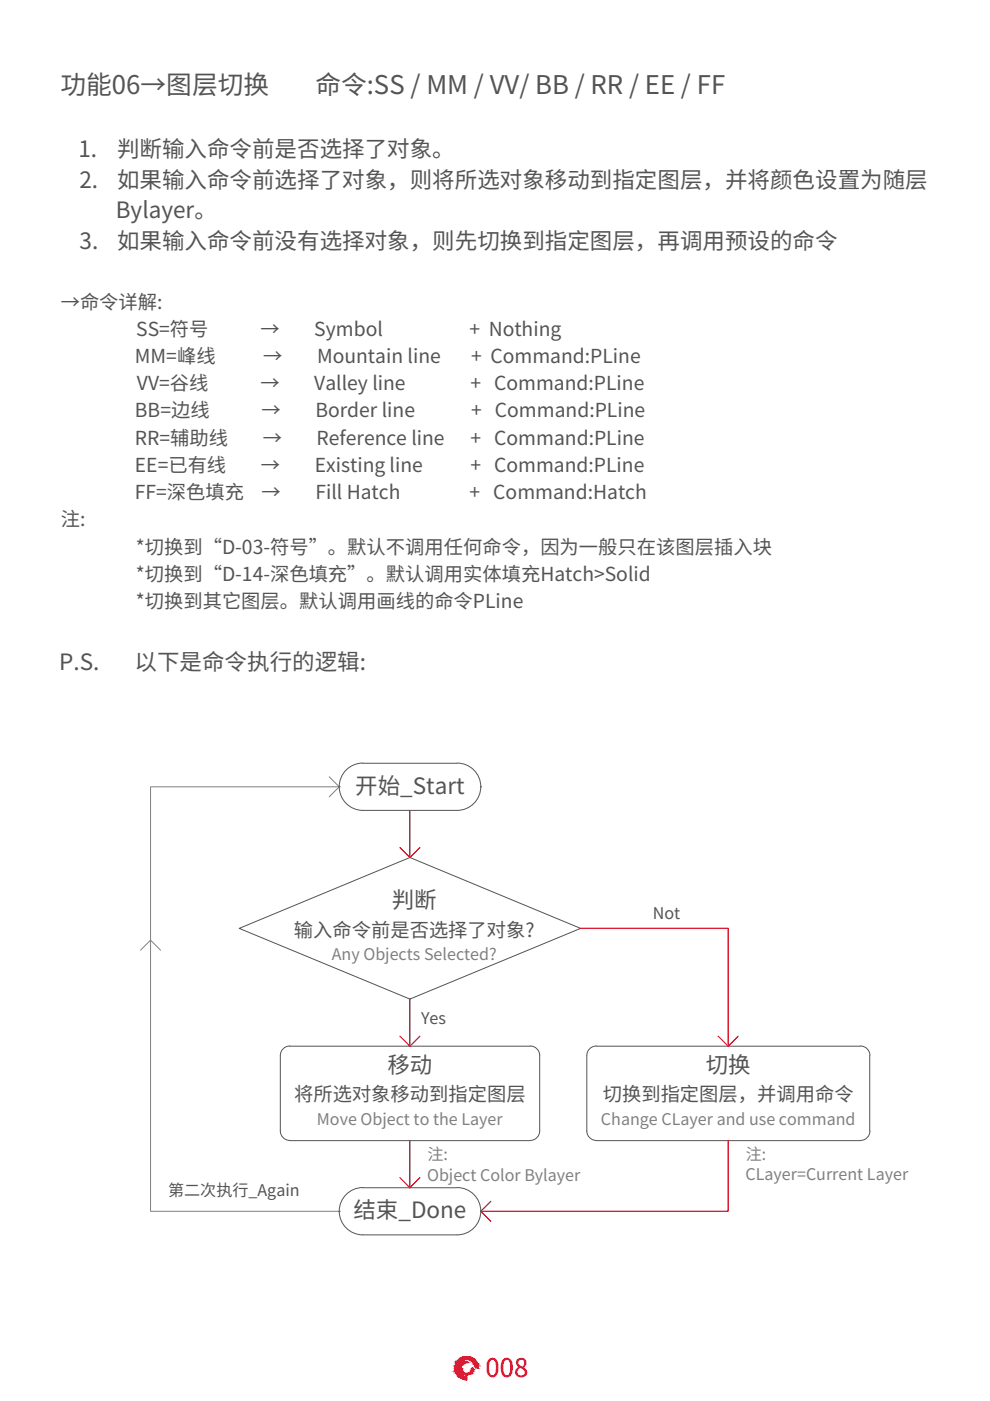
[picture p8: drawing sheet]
<svg xmlns="http://www.w3.org/2000/svg" width="210mm" height="297mm" viewBox="0 0 210 297" stroke-linecap="round" stroke-linejoin="round" font-family="sans-serif">
<defs><g id="words">
<g font-size="5.5" fill="#545454">
<text x="12.8" y="20">功能06→图层切换</text>
<text x="66.9" y="20">命令:SS / MM / VV/ BB / RR / EE / FF</text>
</g>
<text font-size="5.5" fill="#f00" x="103" y="292">008</text>
<g font-size="4.8" fill="#545454">
<text x="16.6" y="33.4">1.</text>
<text x="24.8" y="33.4">判断输入命令前是否选择了对象。</text>
<text x="16.8" y="39.9">2.</text>
<text x="24.8" y="39.9">如果输入命令前选择了对象，则将所选对象移动到指定图层，并将颜色设置为随层</text>
<text x="24.6" y="46.3">Bylayer。</text>
<text x="16.9" y="52.8">3.</text>
<text x="24.8" y="52.8">如果输入命令前没有选择对象，则先切换到指定图层，再调用预设的命令</text>
<text x="12.6" y="142">P.S.</text>
<text x="28.5" y="142">以下是命令执行的逻辑:</text>
<text x="75.3" y="168.3">开始_Start</text>
<text x="83.1" y="192.6">判断</text>
<text x="82.1" y="227.5">移动</text>
<text x="149.6" y="227.5">切换</text>
<text x="74.9" y="258.3">结束_Done</text>
</g>
<g font-size="4.1" fill="#545454">
<text x="12.9" y="65.4">→命令详解:</text>
<text x="28.9" y="71.2">SS=符号</text>
<text x="55.2" y="71.2">→</text>
<text x="66.6" y="71.2">Symbol</text>
<text x="99.5" y="71.2">+ Nothing</text>
<text x="28.6" y="76.9">MM=峰线</text>
<text x="55.8" y="76.9">→</text>
<text x="67.2" y="76.9">Mountain line</text>
<text x="99.9" y="76.9">+ Command:PLine</text>
<text x="29" y="82.7">VV=谷线</text>
<text x="55.2" y="82.7">→</text>
<text x="66.6" y="82.7">Valley line</text>
<text x="99.8" y="82.7">+ Command:PLine</text>
<text x="28.6" y="88.5">BB=边线</text>
<text x="55.5" y="88.5">→</text>
<text x="66.9" y="88.5">Border line</text>
<text x="99.9" y="88.5">+ Command:PLine</text>
<text x="28.6" y="94.3">RR=辅助线</text>
<text x="55.7" y="94.3">→</text>
<text x="67.1" y="94.3">Reference line</text>
<text x="99.8" y="94.3">+ Command:PLine</text>
<text x="28.6" y="100">EE=已有线</text>
<text x="55.3" y="100">→</text>
<text x="66.7" y="100">Existing line</text>
<text x="99.8" y="100">+ Command:PLine</text>
<text x="28.6" y="105.8">FF=深色填充</text>
<text x="55.4" y="105.8">→</text>
<text x="66.9" y="105.8">Fill Hatch</text>
<text x="99.6" y="105.8">+ Command:Hatch</text>
<text x="12.9" y="111.5">注:</text>
<text x="28.8" y="117.4">*切换到“D-03-符号”。默认不调用任何命令，因为一般只在该图层插入块</text>
<text x="28.8" y="123.1">*切换到“D-14-深色填充”。默认调用实体填充Hatch&gt;Solid</text>
<text x="28.8" y="128.9">*切换到其它图层。默认调用画线的命令PLine</text>
<text x="62.3" y="198.6">输入命令前是否选择了对象?</text>
<text x="62.4" y="233.5">将所选对象移动到指定图层</text>
<text x="127.8" y="233.5">切换到指定图层，并调用命令</text>
</g>
<g font-size="3.4" fill="#545454">
<text x="138.4" y="194.9">Not</text>
<text x="89.3" y="217.2">Yes</text>
<text x="35.6" y="253.5">第二次执行_Again</text>
</g>
<g font-size="3.4" fill="#808080">
<text x="70.4" y="203.6">Any Objects Selected?</text>
<text x="67.2" y="238.5">Move Object to the Layer</text>
<text x="127.4" y="238.5">Change CLayer and use command</text>
<text x="90.6" y="245.9">注:</text>
<text x="158.1" y="245.9">注:</text>
<text x="90.6" y="250.3">Object Color Bylayer</text>
<text x="158.1" y="250.1">CLayer=Current Layer</text>
</g>
</g></defs>
<path d="M69.8 164.7l2.1 2.1-2.1 2.1M71.9 166.8h-40v90h40M29.8 201.5l2.1-2.2 2.1 2.2" fill="none" stroke="#808080" stroke-width=".21"/>
<g fill="none" stroke="#545454" stroke-width=".21">
<path d="M71.9 166.8h.1M71.9 166.8a5 5 0 0 0 5 5M76.9 161.8h20M76.9 171.8h20M76.9 161.8a5 5 0 0 0-5 5M96.9 161.8a5 5 0 0 1 5 5 5 5 0 0 1-5 5M101.9 166.8h.1M50.7 196.8l36.2-15 36.2 15-36.2 15zM61.4 221.8h51M61.4 221.8a2.01 2.01 0 0 0-2 2v16a2.01 2.01 0 0 0 2 2h51M112.4 221.8a2.01 2.01 0 0 1 2 2v16a2.01 2.01 0 0 1-2 2M126.4 221.8h56"/>
<path d="M126.4 221.8a2.01 2.01 0 0 0-2 2v16a2.01 2.01 0 0 0 2 2h56M182.4 221.8a2.01 2.01 0 0 1 2 2M184.4 223.8v16M184.4 239.8a2.01 2.01 0 0 1-2 2M71.9 256.8h.1M71.9 256.8a5 5 0 0 0 5 5M76.9 251.8h20M76.9 251.8a5 5 0 0 0-5 5M96.9 251.8a5 5 0 0 1 5 5 5 5 0 0 1-5 5M101.9 256.8h.1M76.9 261.8h20"/>
</g>
<path d="M84.8 179.7l2.1 2.1 2.1-2.1M86.9 171.8v10M123.1 196.8h31.3v25M84.8 219.7l2.1 2.1 2.1-2.1M86.9 211.8v10M152.3 219.7l2.1 2.1 2.1-2.1M84.8 249.7l2.1 2.1 2.1-2.1M86.9 241.8v10M104.1 254.7l-2.2 2.1 2.2 2.1M154.4 241.8v15h-52.5" fill="none" stroke="#b8002e" stroke-width=".25"/>
<g fill="#f00" stroke="#f00" stroke-width=".21">
<path d="M98.5 287.6h.9z"/>
<path d="M98.7 288.7l.3-.1z"/>
<path d="M98.4 291.4h1.1z"/>
<path d="M98 292.3h1v.2z"/>
<path d="M98.5 287.6l1.4 .2zM98 287.8l.5-.2 1.4 .2z"/>
<path d="M98 287.8l2.3 .2-.4-.2zM97.6 288l.4-.2 2.3 .2z"/>
<path d="M97.6 288l3 .2-.3-.2zM97.6 288l3 .2h-3.3z"/>
<path d="M99.1 288.2h1.5zM99.1 288.2h1.5z"/>
<path d="M97.3 288.2h1.8zM97.3 288.2h1.4z"/>
<path d="M99.1 288.2l1.6 .1zM99.1 288.2l1.6 .1z"/>
<path d="M99.4 288.3h1.3zM99.4 288.3h1.3z"/>
<path d="M97.3 288.2h1.4zM97.3 288.2l1.1 .1h-1.2z"/>
<path d="M97.2 288.3h1.2zM97.2 288.3h1.2z"/>
<path d="M99.5 288.3l1.3 .1zM99.5 288.3l1.3 .1z"/>
<path d="M97.2 288.3l.9 .1 .3-.1zM97.2 288.3l.9 .1h-1z"/>
<path d="M99.7 288.4l1.2 .2-.1-.2zM99.7 288.4l1.2 .2h-.9z"/>
<path d="M97.1 288.4l.7 .3 .3-.3zM97.1 288.4l.7 .3h-.9z"/>
<path d="M98.7 288.7h.3zM98.7 288.7h.3z"/>
<path d="M100 288.6l1 .1-.1-.1zM100 288.6l1 .1h-.8z"/>
<path d="M96.9 288.7h.9zM96.9 288.7h.8z"/>
<path d="M98.7 288.7h.3zM98.4 288.7h.6z"/>
<path d="M100.2 288.7l.9 .1zM100.2 288.7l.9 .1z"/>
<path d="M98.4 288.7l.6 .2v-.2zM98.2 288.9l.2-.2 .6 .2z"/>
<path d="M98.2 288.9h.7zM98.2 288.9h.8z"/>
<path d="M98.2 288.9h.7zM98.1 288.9h.6z"/>
<path d="M96.9 288.7l.6 .2 .2-.2zM96.9 288.7l.6 .2h-.7z"/>
<path d="M98.1 288.9h.6zM98.1 288.9l.4 .1z"/>
<path d="M98.1 289h.4zM98 289h.3zM98 289h.3zM98 289h.3z"/>
<path d="M100.3 288.8l.9 .3-.1-.3zM100.3 288.8l.9 .3h-.7z"/>
<path d="M100.5 289.1h.8zM100.5 289.1h.8z"/>
<path d="M96.8 288.9l.6 .2 .1-.2zM96.8 288.9l.6 .2h-.7z"/>
<path d="M96.7 289.1h.7zM96.7 289.1l.7 .1z"/>
<path d="M98 289l.1 .2 .2-.2zM98 289l.1 .2h-.3z"/>
<path d="M97.8 289.2h.3zM97.8 289.2h.3z"/>
<path d="M97.8 289.2h.3zM97.8 289.2l.2 .1h-.3z"/>
<path d="M100.5 289.1l.8 .3v-.3zM100.5 289.1l.8 .3h-.6z"/>
<path d="M96.6 289.2l.6 .3 .2-.3zM96.6 289.2l.6 .3h-.6z"/>
<path d="M97.7 289.3l.2 .2 .1-.2zM97.7 289.3l.2 .2h-.3z"/>
<path d="M97.6 289.5h.3zM97.6 289.5h.3z"/>
<path d="M100.7 289.4l.7 .2-.1-.2zM100.7 289.4l.7 .2h-.6z"/>
<path d="M96.6 289.5l.6 .1zM96.6 289.5l.6 .1z"/>
<path d="M100.8 289.6l.6 .1v-.1zM100.8 289.6l.6 .1h-.6z"/>
<path d="M97.6 289.5l.2 .3 .1-.3zM97.6 289.5l.2 .3h-.2z"/>
<path d="M97.6 289.8h.2zM97.6 289.8h.2z"/>
<path d="M96.5 289.6l.7 .2v-.2zM96.5 289.6l.7 .2h-.7z"/>
<path d="M97.5 289.8l.2 .2 .1-.2zM97.5 289.8l.2 .2h-.2z"/>
<path d="M100.8 289.7l.6 .4v-.4zM100.8 289.7l.6 .4h-.6z"/>
<path d="M97.5 290l.3 .1zM97.5 290l.3 .1z"/>
<path d="M96.5 289.8l.6 .3 .1-.3zM96.5 289.8l.6 .3h-.6z"/>
<path d="M96.5 290.1l.6 .1v-.1zM96.5 290.1l.6 .1h-.6z"/>
<path d="M97.5 290.1l.3 .1v-.1zM97.5 290.1l.3 .1h-.3z"/>
<path d="M100.2 290.1l.2 .2v-.2zM100.2 290.1l.2 .2h-.2z"/>
<path d="M100.2 290.3l.2 .1zM100.2 290.3l.2 .1z"/>
<path d="M97.5 290.2l.3 .2v-.2zM97.5 290.2l.3 .2h-.3z"/>
<path d="M97.5 290.4h.3zM97.5 290.4h.3z"/>
<path d="M100.1 290.4l.2 .1 .1-.1zM100.1 290.4l.2 .1h-.2z"/>
<path d="M96.5 290.2l.7 .3-.1-.3zM96.5 290.2l.7 .3h-.7z"/>
<path d="M96.5 290.5l.7 .1zM96.5 290.5l.7 .1z"/>
<path d="M100.1 290.5h.2zM100.1 290.5l.2 .1z"/>
<path d="M97.6 290.4l.3 .2-.1-.2zM97.6 290.4l.3 .2h-.3z"/>
<path d="M97.6 290.6h.3zM97.6 290.6h.3z"/>
<path d="M100 290.6h.3zM100 290.6l.2 .1z"/>
<path d="M97.7 290.6l.3 .2zM97.7 290.6l.3 .2h-.3z"/>
<path d="M96.5 290.6l.8 .3-.1-.3zM96.5 290.6l.8 .3h-.7z"/>
<path d="M100 290.7l.2 .2v-.2zM100 290.7l.2 .2h-.3z"/>
<path d="M97.7 290.8l.4 .1zM97.7 290.8l.4 .1z"/>
<path d="M99.9 290.9h.3zM99.9 290.9h.3z"/>
<path d="M97.8 290.9l.4 .1zM97.8 290.9l.4 .1z"/>
<path d="M96.6 290.9l.8 .1-.1-.1zM96.6 290.9l.8 .1h-.7z"/>
<path d="M99.8 290.9l.2 .1 .2-.1zM99.7 291l.1-.1 .2 .1z"/>
<path d="M99.7 291h.3zM99.7 291l.3 .1z"/>
<path d="M97.9 291l.4 .1zM97.9 291l.4 .1z"/>
<path d="M98 291.1h.4zM98 291.1h.4z"/>
<path d="M96.7 291l.8 .2-.1-.2zM96.7 291l.8 .2h-.8z"/>
<path d="M99.6 291.1h.4zM99.5 291.2h.4z"/>
<path d="M98 291.1l.6 .1zM98 291.1l.6 .1z"/>
<path d="M99.5 291.2h.4zM99.3 291.2h.5z"/>
<path d="M98.1 291.2h.7zM98.1 291.2h.7z"/>
<path d="M99.3 291.2h.5zM99.1 291.2h.7z"/>
<path d="M98.2 291.2h.8zM98.2 291.2h.8z"/>
<path d="M99.1 291.2h.7zM99.1 291.2h.7z"/>
<path d="M98.2 291.2h.9zM98.2 291.2h.9z"/>
<path d="M98.2 291.2l1.3 .2 .3-.2zM98.2 291.2l1.3 .2h-1.1z"/>
<path d="M96.7 291.2l1 .2-.2-.2zM96.7 291.2l1 .2h-.8z"/>
<path d="M96.9 291.4l.8 .1zM96.9 291.4l.8 .1z"/>
<path d="M98.4 291.4l.8 .1zM98.7 291.5h.5z"/>
<path d="M96.9 291.5l1.1 .1-.3-.1zM96.9 291.5l1.1 .1h-1z"/>
<path d="M97 291.6l1.3 .2-.3-.2zM97 291.6l1.3 .2h-1.1z"/>
<path d="M97.2 291.8h1.2zM97.2 291.8h1.2z"/>
<path d="M97.2 291.8l1.4 .1zM97.2 291.8l1.4 .1z"/>
<path d="M97.3 291.9h1.7zM97.3 291.9h1.7z"/>
<path d="M97.3 291.9l1.7 .2v-.2zM97.3 291.9l1.7 .2h-1.4z"/>
<path d="M97.6 292.1l1.4 .2v-.2zM97.6 292.1l1.4 .2h-1z"/>
<path d="M98 292.3l1 .2zM98.5 292.5l.5 .1z"/>
</g>
<use href="#words"/>
</svg>
